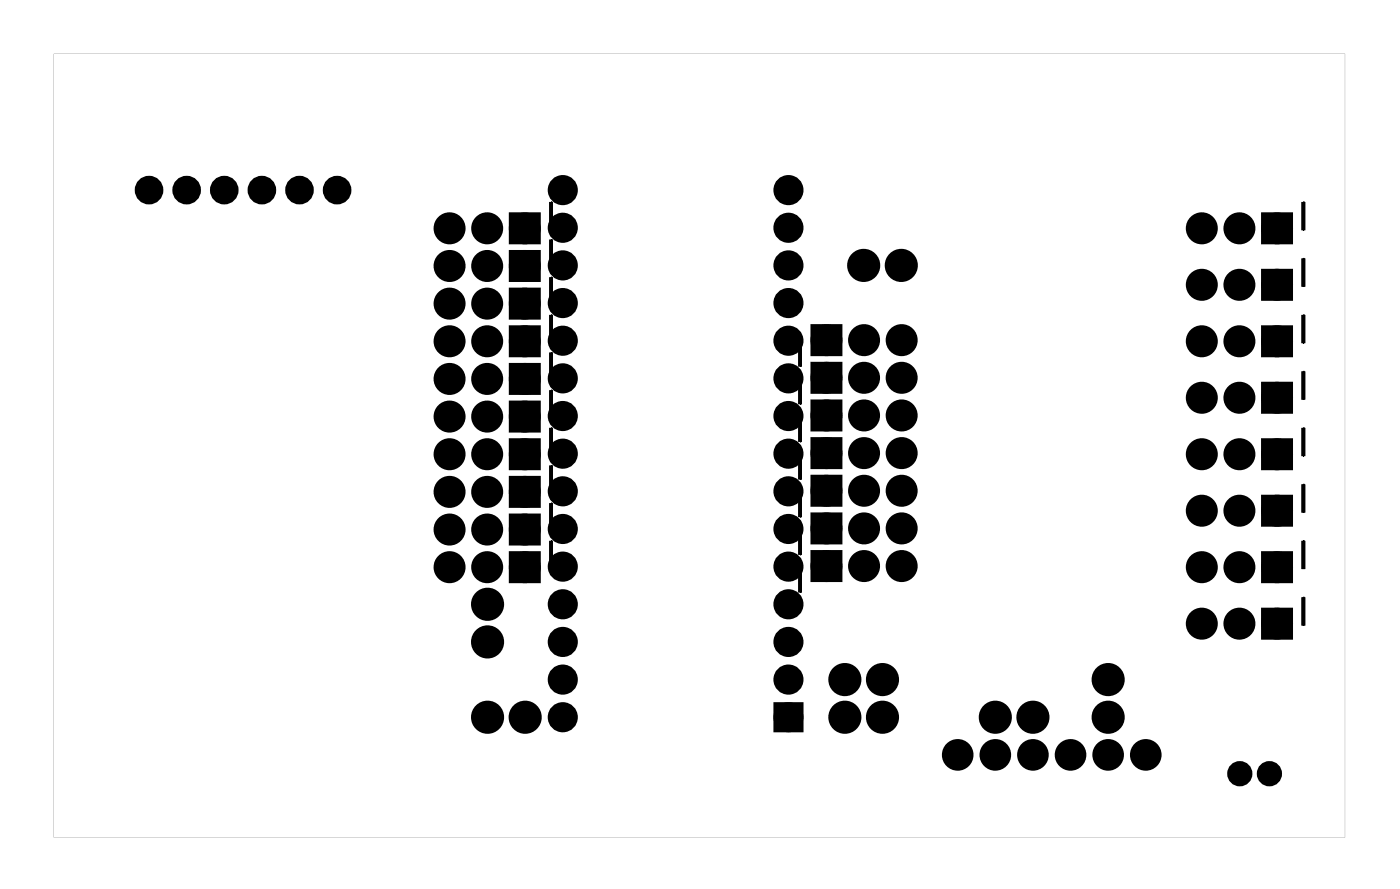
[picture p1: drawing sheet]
<svg xmlns="http://www.w3.org/2000/svg" width="95mm" height="60mm" viewBox="0 0 95 60" stroke-linecap="round" stroke-linejoin="round" font-family="sans-serif">
<g fill="#000">
<path d="M34.7 14.7h1.4v1.4h-1.4zM34.7 17.2h1.4v1.4h-1.4zM34.7 19.8h1.4v1.4h-1.4zM37.2 13.6v1.9zM37.2 16.2v1.9zM37.2 18.7v1.9zM85.5 14.7h1.4v1.4h-1.4zM85.5 18.5h1.4v1.4h-1.4zM88 13.6v1.9zM88 17.4v1.9zM34.7 35h1.4v1.4h-1.4zM34.7 37.6h1.4v1.4h-1.4z"/>
<path d="M34.7 24.9h1.4v1.4h-1.4zM34.7 29.9h1.4v1.4h-1.4zM34.7 32.5h1.4v1.4h-1.4zM34.7 27.4h1.4v1.4h-1.4zM34.7 22.3h1.4v1.4h-1.4zM37.2 33.9v2zM37.2 36.5v1.9zM37.2 23.8v1.9zM37.2 28.9v1.9zM37.2 31.4v1.9zM37.2 26.3v1.9zM37.2 21.2v2z"/>
<path d="M54 38.1v1.9zM54 27.9v1.9zM54 22.8v1.9zM54 25.4v1.9zM54 30.4v1.9zM54 35.5v1.9zM54 33v1.9zM55.1 37.5h1.4v1.4h-1.4zM55.1 27.3h1.4v1.4h-1.4zM55.1 22.2h1.4v1.4h-1.4zM55.1 24.8h1.4v1.4h-1.4zM55.1 29.9h1.4v1.4h-1.4z"/>
<path d="M55.1 34.9h1.4v1.4h-1.4zM55.1 32.4h1.4v1.4h-1.4zM85.5 33.8h1.4v1.4h-1.4zM85.5 29.9h1.4v1.4h-1.4zM85.5 26.1h1.4v1.4h-1.4zM85.5 37.6h1.4v1.4h-1.4zM85.5 22.3h1.4v1.4h-1.4zM88 32.7v1.9zM88 28.9v1.9zM88 25.1v1.9zM88 36.5v1.9zM88 21.2v2z"/>
<path d="M52.6 47.7h1.3v1.4h-1.3zM85.5 41.4h1.4v1.4h-1.4zM88 40.3v1.9z"/>
<path d="M3.6 3.6h87.2v52.9h-87.2zM3.6 3.6v52.9h87.2v-52.9z"/>
<circle cx="10.1" cy="12.8" r=".62"/>
<circle cx="12.6" cy="12.8" r=".62"/>
<circle cx="15.1" cy="12.8" r=".62"/>
<circle cx="17.7" cy="12.8" r=".62"/>
<circle cx="20.2" cy="12.8" r=".62"/>
<circle cx="22.8" cy="12.8" r=".62"/>
</g>
<g fill="#000">
<circle cx="30.4" cy="15.4" r=".7"/>
<circle cx="30.4" cy="17.9" r=".7"/>
<circle cx="32.9" cy="15.4" r=".7"/>
<circle cx="32.9" cy="17.9" r=".7"/>
<circle cx="35.4" cy="15.4" r=".7"/>
<circle cx="35.4" cy="17.9" r=".7"/>
<circle cx="38" cy="15.4" r=".67"/>
<circle cx="38" cy="17.9" r=".67"/>
<circle cx="38" cy="12.8" r=".67"/>
<circle cx="53.2" cy="15.4" r=".67"/>
<circle cx="53.2" cy="17.9" r=".67"/>
<circle cx="53.2" cy="12.8" r=".67"/>
<circle cx="58.3" cy="17.9" r=".74"/>
<circle cx="60.9" cy="17.9" r=".74"/>
<circle cx="81.2" cy="19.2" r=".7"/>
<circle cx="81.2" cy="15.4" r=".7"/>
<circle cx="83.7" cy="19.2" r=".7"/>
<circle cx="83.7" cy="15.4" r=".7"/>
<circle cx="86.2" cy="19.2" r=".7"/>
<circle cx="86.2" cy="15.4" r=".7"/>
<circle cx="30.4" cy="38.3" r=".7"/>
<circle cx="30.4" cy="28.1" r=".7"/>
<circle cx="30.4" cy="20.5" r=".7"/>
<circle cx="30.4" cy="25.6" r=".7"/>
<circle cx="30.4" cy="23" r=".7"/>
<circle cx="30.4" cy="33.2" r=".7"/>
<circle cx="30.4" cy="35.7" r=".7"/>
<circle cx="30.4" cy="30.6" r=".7"/>
<circle cx="32.9" cy="38.3" r=".7"/>
<circle cx="32.9" cy="28.1" r=".7"/>
<circle cx="32.9" cy="20.5" r=".7"/>
<circle cx="32.9" cy="25.6" r=".7"/>
<circle cx="32.9" cy="23" r=".7"/>
<circle cx="32.9" cy="35.7" r=".7"/>
<circle cx="32.9" cy="33.2" r=".7"/>
<circle cx="32.9" cy="30.6" r=".7"/>
<circle cx="35.4" cy="38.3" r=".7"/>
<circle cx="35.4" cy="28.1" r=".7"/>
<circle cx="35.4" cy="20.5" r=".7"/>
<circle cx="35.4" cy="23" r=".7"/>
<circle cx="35.4" cy="25.6" r=".7"/>
<circle cx="35.4" cy="35.7" r=".7"/>
<circle cx="35.4" cy="33.2" r=".7"/>
<circle cx="35.4" cy="30.6" r=".7"/>
<circle cx="38" cy="38.2" r=".67"/>
<circle cx="38" cy="35.7" r=".67"/>
<circle cx="38" cy="23" r=".67"/>
<circle cx="38" cy="25.5" r=".67"/>
<circle cx="38" cy="28.1" r=".67"/>
<circle cx="38" cy="30.6" r=".67"/>
<circle cx="38" cy="33.1" r=".67"/>
<circle cx="38" cy="20.4" r=".67"/>
<circle cx="53.2" cy="38.2" r=".67"/>
<circle cx="53.2" cy="35.7" r=".67"/>
<circle cx="53.2" cy="23" r=".67"/>
<circle cx="53.2" cy="25.5" r=".67"/>
<circle cx="53.2" cy="28.1" r=".67"/>
<circle cx="53.2" cy="30.6" r=".67"/>
<circle cx="53.2" cy="33.1" r=".67"/>
<circle cx="53.2" cy="20.4" r=".67"/>
<circle cx="55.8" cy="30.6" r=".7"/>
<circle cx="55.8" cy="28" r=".7"/>
<circle cx="55.8" cy="22.9" r=".7"/>
<circle cx="55.8" cy="25.5" r=".7"/>
<circle cx="55.8" cy="38.2" r=".7"/>
<circle cx="55.8" cy="35.6" r=".7"/>
<circle cx="55.8" cy="33.1" r=".7"/>
<circle cx="58.4" cy="30.6" r=".7"/>
<circle cx="58.4" cy="28" r=".7"/>
<circle cx="58.4" cy="22.9" r=".7"/>
<circle cx="58.4" cy="25.5" r=".7"/>
<circle cx="58.4" cy="38.2" r=".7"/>
<circle cx="58.4" cy="33.1" r=".7"/>
<circle cx="58.4" cy="35.6" r=".7"/>
<circle cx="60.9" cy="30.6" r=".7"/>
<circle cx="60.9" cy="28" r=".7"/>
<circle cx="60.9" cy="22.9" r=".7"/>
<circle cx="60.9" cy="25.5" r=".7"/>
<circle cx="60.9" cy="38.2" r=".7"/>
<circle cx="60.9" cy="35.6" r=".7"/>
<circle cx="60.9" cy="33.1" r=".7"/>
<circle cx="81.2" cy="38.3" r=".7"/>
<circle cx="81.2" cy="34.5" r=".7"/>
<circle cx="81.2" cy="23" r=".7"/>
<circle cx="81.2" cy="26.8" r=".7"/>
<circle cx="81.2" cy="30.6" r=".7"/>
<circle cx="83.7" cy="38.3" r=".7"/>
<circle cx="83.7" cy="34.5" r=".7"/>
<circle cx="83.7" cy="23" r=".7"/>
<circle cx="83.7" cy="26.8" r=".7"/>
<circle cx="83.7" cy="30.6" r=".7"/>
<circle cx="86.2" cy="38.3" r=".7"/>
<circle cx="86.2" cy="34.5" r=".7"/>
<circle cx="86.2" cy="23" r=".7"/>
<circle cx="86.2" cy="26.8" r=".7"/>
<circle cx="86.2" cy="30.6" r=".7"/>
<circle cx="32.9" cy="48.4" r=".74"/>
<circle cx="32.9" cy="40.8" r=".74"/>
<circle cx="32.9" cy="43.3" r=".74"/>
<circle cx="35.5" cy="48.4" r=".74"/>
<circle cx="38" cy="45.8" r=".67"/>
<circle cx="38" cy="43.3" r=".67"/>
<circle cx="38" cy="40.8" r=".67"/>
<circle cx="38" cy="48.4" r=".67"/>
<circle cx="53.2" cy="45.8" r=".67"/>
<circle cx="53.2" cy="43.3" r=".67"/>
<circle cx="53.2" cy="40.8" r=".67"/>
<circle cx="53.2" cy="48.4" r=".67"/>
<circle cx="57.1" cy="48.4" r=".74"/>
<circle cx="57.1" cy="45.8" r=".74"/>
<circle cx="59.6" cy="45.8" r=".74"/>
<circle cx="59.6" cy="48.4" r=".74"/>
<circle cx="64.7" cy="50.9" r=".72"/>
<circle cx="67.2" cy="50.9" r=".72"/>
<circle cx="67.2" cy="48.4" r=".74"/>
<circle cx="69.8" cy="48.4" r=".74"/>
<circle cx="69.8" cy="50.9" r=".72"/>
<circle cx="72.3" cy="50.9" r=".72"/>
<circle cx="74.8" cy="50.9" r=".72"/>
<circle cx="74.8" cy="48.4" r=".74"/>
<circle cx="74.8" cy="45.8" r=".74"/>
<circle cx="77.4" cy="50.9" r=".72"/>
<circle cx="81.2" cy="42.1" r=".7"/>
<circle cx="83.7" cy="42.1" r=".7"/>
<circle cx="83.7" cy="52.2" r=".54"/>
<circle cx="85.7" cy="52.2" r=".54"/>
<circle cx="86.2" cy="42.1" r=".7"/>
</g>
<g fill="none" stroke="#000" stroke-width=".69" stroke-linecap="butt">
<path d="M52.6 47.7h1.3v1.4h-1.3z"/>
<circle cx="10.1" cy="12.8" r=".62"/>
<circle cx="12.6" cy="12.8" r=".62"/>
<circle cx="15.1" cy="12.8" r=".62"/>
<circle cx="17.7" cy="12.8" r=".62"/>
<circle cx="20.2" cy="12.8" r=".62"/>
<circle cx="22.8" cy="12.8" r=".62"/>
<circle cx="38" cy="17.9" r=".67"/>
<circle cx="38" cy="12.8" r=".67"/>
<circle cx="38" cy="15.4" r=".67"/>
<circle cx="53.2" cy="15.4" r=".67"/>
<circle cx="53.2" cy="17.9" r=".67"/>
<circle cx="53.2" cy="12.8" r=".67"/>
<circle cx="38" cy="35.7" r=".67"/>
<circle cx="38" cy="38.2" r=".67"/>
<circle cx="38" cy="33.1" r=".67"/>
<circle cx="38" cy="30.6" r=".67"/>
<circle cx="38" cy="28.1" r=".67"/>
<circle cx="38" cy="25.5" r=".67"/>
<circle cx="38" cy="23" r=".67"/>
<circle cx="38" cy="20.4" r=".67"/>
<circle cx="53.2" cy="38.2" r=".67"/>
<circle cx="53.2" cy="33.1" r=".67"/>
<circle cx="53.2" cy="35.7" r=".67"/>
<circle cx="53.2" cy="30.6" r=".67"/>
<circle cx="53.2" cy="25.5" r=".67"/>
<circle cx="53.2" cy="28.1" r=".67"/>
<circle cx="53.2" cy="20.4" r=".67"/>
<circle cx="53.2" cy="23" r=".67"/>
<circle cx="38" cy="43.3" r=".67"/>
<circle cx="38" cy="45.8" r=".67"/>
<circle cx="38" cy="40.8" r=".67"/>
<circle cx="38" cy="48.4" r=".67"/>
<circle cx="53.2" cy="45.8" r=".67"/>
<circle cx="53.2" cy="43.3" r=".67"/>
<circle cx="53.2" cy="40.8" r=".67"/>
<circle cx="53.2" cy="48.4" r=".67"/>
<circle cx="64.7" cy="50.9" r=".72"/>
<circle cx="67.2" cy="50.9" r=".72"/>
<circle cx="69.8" cy="50.9" r=".72"/>
<circle cx="72.3" cy="50.9" r=".72"/>
<circle cx="74.8" cy="50.9" r=".72"/>
<circle cx="77.4" cy="50.9" r=".72"/>
</g>
<g fill="none" stroke="#000" stroke-width=".76" stroke-linecap="butt">
<path d="M34.7 14.7h1.4v1.4h-1.4zM34.7 17.2h1.4v1.4h-1.4zM34.7 19.8h1.4v1.4h-1.4zM85.5 14.7h1.4v1.4h-1.4zM85.5 18.5h1.4v1.4h-1.4zM34.7 35h1.4v1.4h-1.4zM34.7 37.6h1.4v1.4h-1.4zM34.7 24.9h1.4v1.4h-1.4zM34.7 29.9h1.4v1.4h-1.4zM34.7 32.5h1.4v1.4h-1.4zM34.7 27.4h1.4v1.4h-1.4zM34.7 22.3h1.4v1.4h-1.4z"/>
<path d="M55.1 37.5h1.4v1.4h-1.4zM55.1 27.3h1.4v1.4h-1.4zM55.1 22.2h1.4v1.4h-1.4zM55.1 24.8h1.4v1.4h-1.4zM55.1 29.9h1.4v1.4h-1.4zM55.1 34.9h1.4v1.4h-1.4zM55.1 32.4h1.4v1.4h-1.4zM85.5 33.8h1.4v1.4h-1.4zM85.5 29.9h1.4v1.4h-1.4zM85.5 26.1h1.4v1.4h-1.4zM85.5 37.6h1.4v1.4h-1.4zM85.5 22.3h1.4v1.4h-1.4z"/>
<path d="M85.5 41.4h1.4v1.4h-1.4z"/>
<circle cx="30.4" cy="15.4" r=".7"/>
<circle cx="30.4" cy="17.9" r=".7"/>
<circle cx="32.9" cy="15.4" r=".7"/>
<circle cx="32.9" cy="17.9" r=".7"/>
<circle cx="35.4" cy="15.4" r=".7"/>
<circle cx="35.4" cy="17.9" r=".7"/>
<circle cx="58.3" cy="17.9" r=".74"/>
<circle cx="60.9" cy="17.9" r=".74"/>
<circle cx="81.2" cy="15.4" r=".7"/>
<circle cx="81.2" cy="19.2" r=".7"/>
<circle cx="83.7" cy="15.4" r=".7"/>
<circle cx="83.7" cy="19.2" r=".7"/>
<circle cx="86.2" cy="15.4" r=".7"/>
<circle cx="86.2" cy="19.2" r=".7"/>
<circle cx="30.4" cy="33.2" r=".7"/>
<circle cx="30.4" cy="30.6" r=".7"/>
<circle cx="30.4" cy="28.1" r=".7"/>
<circle cx="30.4" cy="23" r=".7"/>
<circle cx="30.4" cy="35.7" r=".7"/>
<circle cx="30.4" cy="38.3" r=".7"/>
<circle cx="30.4" cy="20.5" r=".7"/>
<circle cx="30.4" cy="25.6" r=".7"/>
<circle cx="32.9" cy="30.6" r=".7"/>
<circle cx="32.9" cy="28.1" r=".7"/>
<circle cx="32.9" cy="33.2" r=".7"/>
<circle cx="32.9" cy="23" r=".7"/>
<circle cx="32.9" cy="25.6" r=".7"/>
<circle cx="32.9" cy="38.3" r=".7"/>
<circle cx="32.9" cy="20.5" r=".7"/>
<circle cx="32.9" cy="35.7" r=".7"/>
<circle cx="35.4" cy="38.3" r=".7"/>
<circle cx="35.4" cy="30.6" r=".7"/>
<circle cx="35.4" cy="28.1" r=".7"/>
<circle cx="35.4" cy="20.5" r=".7"/>
<circle cx="35.4" cy="33.2" r=".7"/>
<circle cx="35.4" cy="23" r=".7"/>
<circle cx="35.4" cy="35.7" r=".7"/>
<circle cx="35.4" cy="25.6" r=".7"/>
<circle cx="55.8" cy="28" r=".7"/>
<circle cx="55.8" cy="33.1" r=".7"/>
<circle cx="55.8" cy="25.5" r=".7"/>
<circle cx="55.8" cy="38.2" r=".7"/>
<circle cx="55.8" cy="22.9" r=".7"/>
<circle cx="55.8" cy="35.6" r=".7"/>
<circle cx="55.8" cy="30.6" r=".7"/>
<circle cx="58.4" cy="33.1" r=".7"/>
<circle cx="58.4" cy="22.9" r=".7"/>
<circle cx="58.4" cy="25.5" r=".7"/>
<circle cx="58.4" cy="35.6" r=".7"/>
<circle cx="58.4" cy="30.6" r=".7"/>
<circle cx="58.4" cy="28" r=".7"/>
<circle cx="58.4" cy="38.2" r=".7"/>
<circle cx="60.9" cy="33.1" r=".7"/>
<circle cx="60.9" cy="28" r=".7"/>
<circle cx="60.9" cy="25.5" r=".7"/>
<circle cx="60.9" cy="30.6" r=".7"/>
<circle cx="60.9" cy="38.2" r=".7"/>
<circle cx="60.9" cy="35.6" r=".7"/>
<circle cx="60.9" cy="22.9" r=".7"/>
<circle cx="81.2" cy="34.5" r=".7"/>
<circle cx="81.2" cy="38.3" r=".7"/>
<circle cx="81.2" cy="26.8" r=".7"/>
<circle cx="81.2" cy="23" r=".7"/>
<circle cx="81.2" cy="30.6" r=".7"/>
<circle cx="83.7" cy="30.6" r=".7"/>
<circle cx="83.7" cy="26.8" r=".7"/>
<circle cx="83.7" cy="38.3" r=".7"/>
<circle cx="83.7" cy="34.5" r=".7"/>
<circle cx="83.7" cy="23" r=".7"/>
<circle cx="86.2" cy="26.8" r=".7"/>
<circle cx="86.2" cy="23" r=".7"/>
<circle cx="86.2" cy="34.5" r=".7"/>
<circle cx="86.2" cy="38.3" r=".7"/>
<circle cx="86.2" cy="30.6" r=".7"/>
<circle cx="32.9" cy="48.4" r=".74"/>
<circle cx="32.9" cy="43.3" r=".74"/>
<circle cx="32.9" cy="40.8" r=".74"/>
<circle cx="35.5" cy="48.4" r=".74"/>
<circle cx="57.1" cy="48.4" r=".74"/>
<circle cx="57.1" cy="45.8" r=".74"/>
<circle cx="59.6" cy="48.4" r=".74"/>
<circle cx="59.6" cy="45.8" r=".74"/>
<circle cx="67.2" cy="48.4" r=".74"/>
<circle cx="69.8" cy="48.4" r=".74"/>
<circle cx="74.8" cy="48.4" r=".74"/>
<circle cx="74.8" cy="45.8" r=".74"/>
<circle cx="81.2" cy="42.1" r=".7"/>
<circle cx="83.7" cy="42.1" r=".7"/>
<circle cx="86.2" cy="42.1" r=".7"/>
</g>
<g fill="none" stroke="#000" stroke-width=".25">
<path d="M37.2 13.6h.1M37.2 13.6v1.9zM37.2 16.2h.1M37.2 16.2v1.9zM37.2 18.7h.1M37.2 18.7v1.9zM88 13.6h.1M88 13.6v1.9zM88 17.4h.1M88 17.4v1.9zM37.2 33.9h.1M37.2 33.9v2z"/>
<path d="M37.2 36.5h.1M37.2 36.5v1.9zM37.2 23.8h.1M37.2 23.8v1.9zM37.2 28.9h.1M37.2 28.9v1.9zM37.2 31.4h.1M37.2 31.4v1.9zM37.2 26.3h.1M37.2 26.3v1.9zM37.2 21.2h.1M37.2 21.2v2z"/>
<path d="M54 40h.1M54 38.1v1.9zM54 29.8h.1M54 27.9v1.9zM54 24.7h.1M54 22.8v1.9zM54 27.3h.1M54 25.4v1.9zM54 32.3h.1M54 30.4v1.9zM54 37.4h.1M54 35.5v1.9z"/>
<path d="M54 34.9h.1M54 33v1.9zM88 32.7h.1M88 32.7v1.9zM88 28.9h.1M88 28.9v1.9zM88 25.1h.1M88 25.1v1.9zM88 36.5h.1M88 36.5v1.9zM88 21.2h.1M88 21.2v2z"/>
<path d="M88 40.3h.1M88 40.3v1.9z"/>
</g>
<g fill="none" stroke="#000" stroke-width=".63" stroke-linecap="butt">
<circle cx="83.7" cy="52.2" r=".54"/>
<circle cx="85.7" cy="52.2" r=".54"/>
</g>
</svg>
